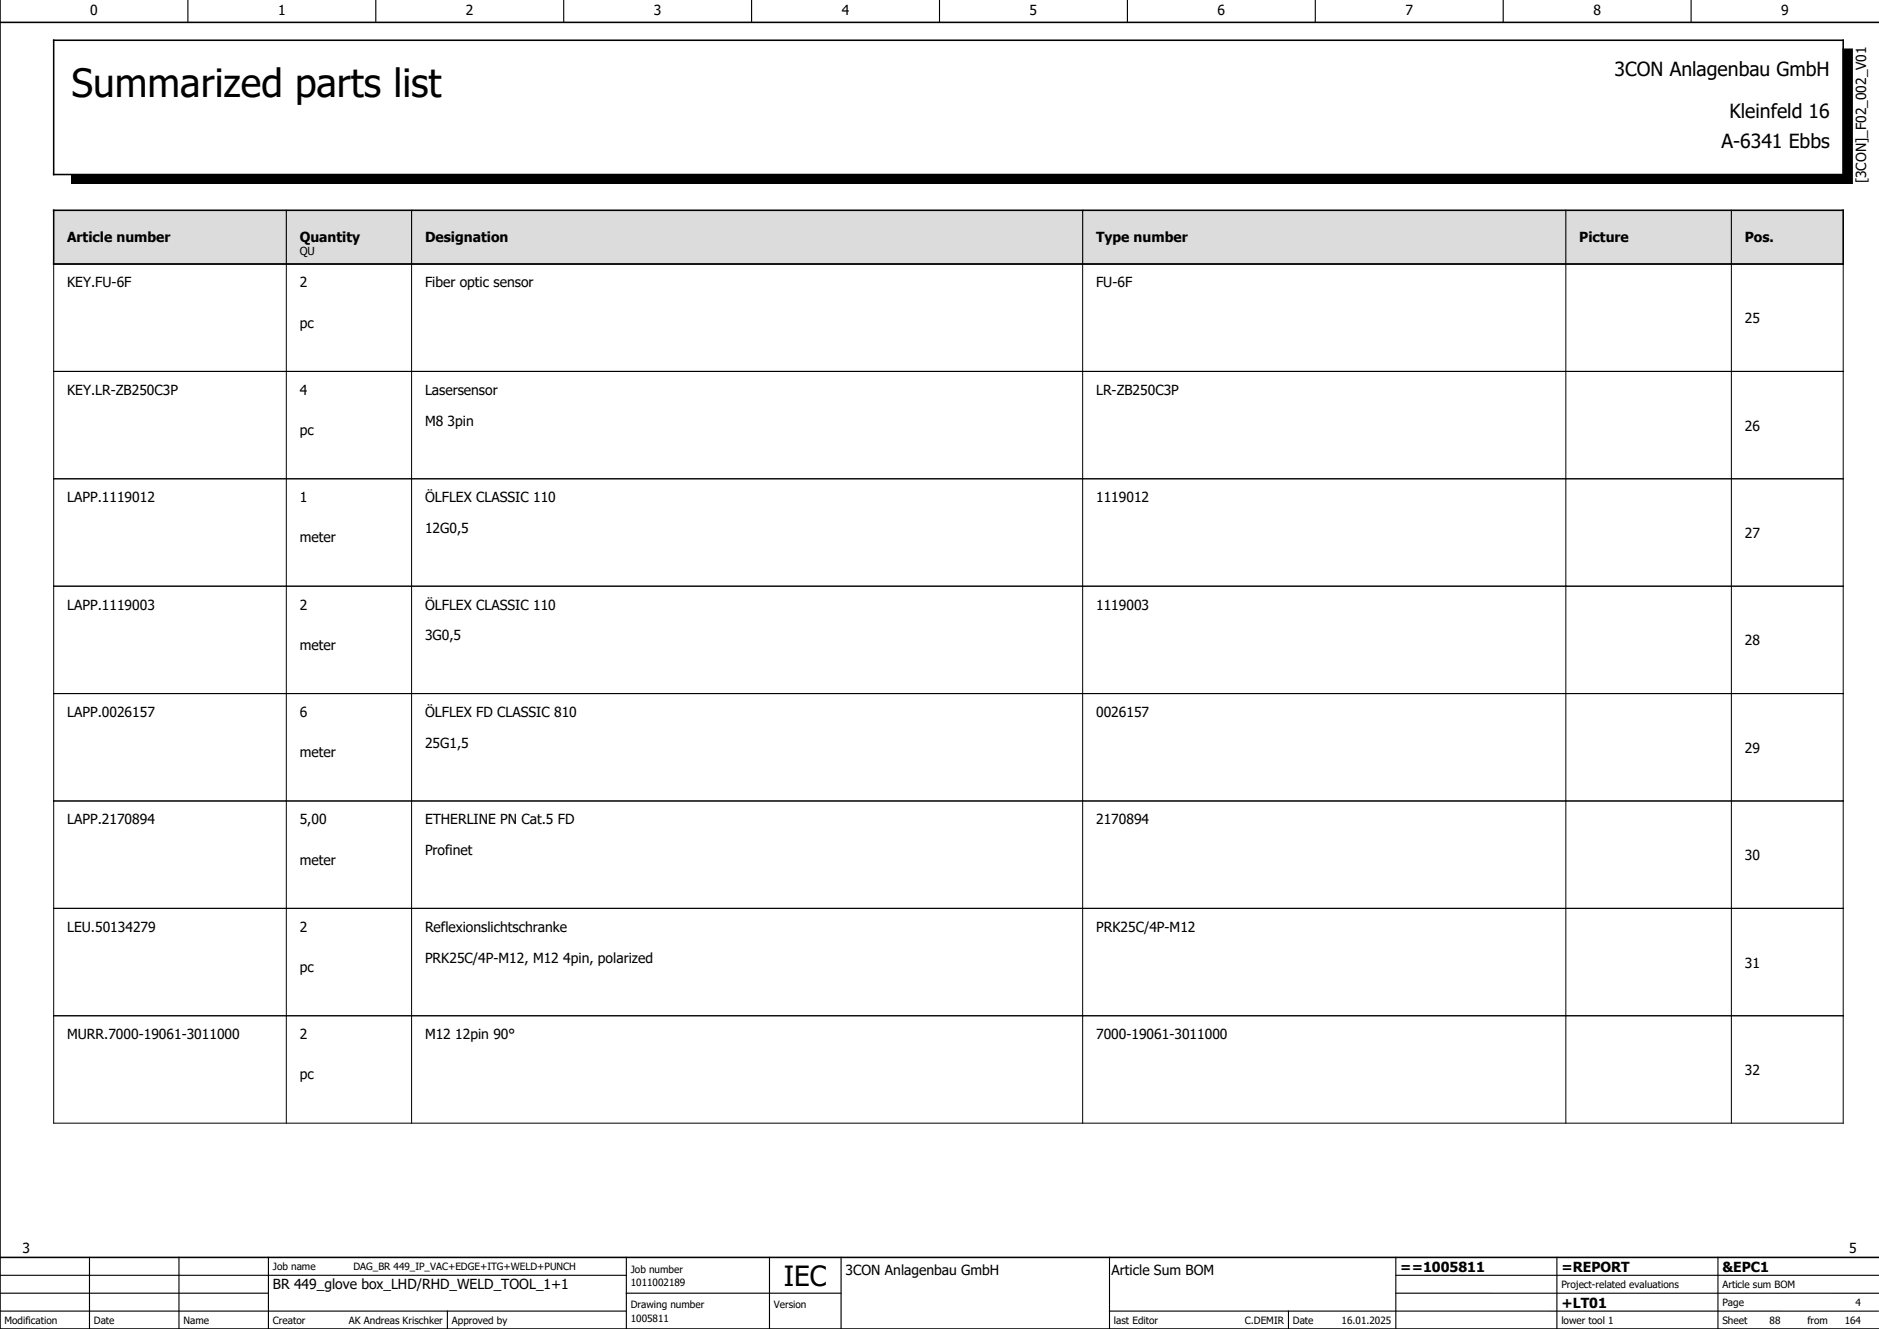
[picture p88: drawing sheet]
<svg xmlns="http://www.w3.org/2000/svg" width="420mm" height="297mm" viewBox="0 0 420 297" stroke-linecap="round" stroke-linejoin="round" font-family="sans-serif">
<defs><g id="words">
<text font-size="8.7" x="16" y="21.7">Summarized parts list</text>
<text font-size="6.2" x="175.2" y="287.5">IEC</text>
<g font-size="4.3">
<text x="360.9" y="17">3CON Anlagenbau GmbH</text>
<text x="386.6" y="26.4">Kleinfeld 16</text>
<text x="384.8" y="33">A-6341 Ebbs</text>
</g>
<g font-size="3.1">
<text x="20.2" y="3.4">0</text>
<text x="62.2" y="3.4">1</text>
<text x="104.2" y="3.4">2</text>
<text x="146.2" y="3.4">3</text>
<text x="188.2" y="3.4">4</text>
<text x="230.2" y="3.4">5</text>
<text x="272.2" y="3.4">6</text>
<text x="314.2" y="3.4">7</text>
<text x="356.2" y="3.4">8</text>
<text x="398.2" y="3.4">9</text>
<text x="417.1" y="41" transform="rotate(-90 417.1 41)">[3CON]_F02_002_V01</text>
<text x="15" y="54.1">Article number</text>
<text x="67" y="54.1">Quantity</text>
<text x="95" y="54.1">Designation</text>
<text x="245" y="54.1">Type number</text>
<text x="353" y="54.1">Picture</text>
<text x="390" y="54.1">Pos.</text>
<text x="15" y="64.2">KEY.FU-6F</text>
<text x="67" y="64.2">2</text>
<text x="95" y="64.2">Fiber optic sensor</text>
<text x="245" y="64.2">FU-6F</text>
<text x="67" y="73.2">pc</text>
<text x="390" y="72.2">25</text>
<text x="15" y="88.2">KEY.LR-ZB250C3P</text>
<text x="67" y="88.2">4</text>
<text x="95" y="88.2">Lasersensor</text>
<text x="245" y="88.2">LR-ZB250C3P</text>
<text x="95" y="95.1">M8 3pin</text>
<text x="67" y="97.2">pc</text>
<text x="390" y="96.2">26</text>
<text x="15" y="112.2">LAPP.1119012</text>
<text x="67" y="112.2">1</text>
<text x="95" y="112.2">ÖLFLEX CLASSIC 110</text>
<text x="245" y="112.2">1119012</text>
<text x="95" y="119.1">12G0,5</text>
<text x="67" y="121.2">meter</text>
<text x="390" y="120.2">27</text>
<text x="15" y="136.2">LAPP.1119003</text>
<text x="67" y="136.2">2</text>
<text x="95" y="136.2">ÖLFLEX CLASSIC 110</text>
<text x="245" y="136.2">1119003</text>
<text x="95" y="143.1">3G0,5</text>
<text x="67" y="145.2">meter</text>
<text x="390" y="144.2">28</text>
<text x="15" y="160.2">LAPP.0026157</text>
<text x="67" y="160.2">6</text>
<text x="95" y="160.2">ÖLFLEX FD CLASSIC 810</text>
<text x="245" y="160.2">0026157</text>
<text x="95" y="167.1">25G1,5</text>
<text x="67" y="169.2">meter</text>
<text x="390" y="168.2">29</text>
<text x="15" y="184.2">LAPP.2170894</text>
<text x="67" y="184.2">5,00</text>
<text x="95" y="184.2">ETHERLINE PN Cat.5 FD</text>
<text x="245" y="184.2">2170894</text>
<text x="95" y="191.1">Profinet</text>
<text x="67" y="193.2">meter</text>
<text x="390" y="192.2">30</text>
<text x="15" y="208.2">LEU.50134279</text>
<text x="67" y="208.2">2</text>
<text x="95" y="208.2">Reflexionslichtschranke</text>
<text x="245" y="208.2">PRK25C/4P-M12</text>
<text x="95" y="215.1">PRK25C/4P-M12, M12 4pin, polarized</text>
<text x="67" y="217.2">pc</text>
<text x="390" y="216.2">31</text>
<text x="15" y="232.2">MURR.7000-19061-3011000</text>
<text x="67" y="232.2">2</text>
<text x="95" y="232.2">M12 12pin 90°</text>
<text x="245" y="232.2">7000-19061-3011000</text>
<text x="67" y="241.2">pc</text>
<text x="390" y="240.2">32</text>
<text x="5" y="280">3</text>
<text x="413.3" y="280">5</text>
<text x="189" y="285">3CON Anlagenbau GmbH</text>
<text x="248.5" y="284.9">Article Sum BOM</text>
<text x="313" y="284.2">==1005811</text>
<text x="349" y="284.2">=REPORT</text>
<text x="385" y="284.2">&amp;EPC1</text>
<text x="61" y="288">BR 449_glove box_LHD/RHD_WELD_TOOL_1+1</text>
<text x="349" y="292.2">+LT01</text>
</g>
<text font-size="2.5" x="67" y="57">QU</text>
<g font-size="2.2">
<text x="61" y="283.9">Job name</text>
<text x="79" y="283.9">DAG_BR 449_IP_VAC+EDGE+ITG+WELD+PUNCH</text>
<text x="141" y="287.4">1011002189</text>
<text x="141" y="284.4">Job number</text>
<text x="349" y="287.9">Project-related evaluations</text>
<text x="385" y="287.9">Article sum BOM</text>
<text x="141" y="292.4">Drawing number</text>
<text x="173" y="292.4">Version</text>
<text x="385" y="291.9">Page</text>
<text x="414.8" y="291.9">4</text>
<text x="1" y="295.9">Modification</text>
<text x="21" y="295.9">Date</text>
<text x="41" y="295.9">Name</text>
<text x="61" y="295.9">Creator</text>
<text x="78" y="295.9">AK Andreas Krischker</text>
<text x="101" y="295.9">Approved by</text>
<text x="141" y="295.4">1005811</text>
<text x="249" y="295.9">last Editor</text>
<text x="278.3" y="295.9">C.DEMIR</text>
<text x="289" y="295.9">Date</text>
<text x="299.9" y="295.9">16.01.2025</text>
<text x="349" y="295.9">lower tool 1</text>
<text x="385" y="295.9">Sheet</text>
<text x="395.6" y="295.9">88</text>
<text x="404" y="295.9">from</text>
<text x="412.3" y="295.9">164</text>
</g>
</g></defs>
<g fill="none" stroke="#000" stroke-width=".25">
<path d="M42 0v5M84 0v5M126 0v5M168 0v5M210 0v5M252 0v5M294 0v5M336 0v5M378 0v5M64 47v12M92 47v12M242 47v12"/>
<path d="M350 47v12M387 47v12M0 293h140M0 289h60M0 285h140M20 281v16M40 281v16M60 281v16M100 293v3.9M140 289h48M140 281v16M172 281v16"/>
<path d="M188 281v16M248 293h171.9M248 281v16M288 293v3.9M312 289h107.9M312 281v16M348 281v16M384 281v16M420 285h-108"/>
</g>
<path d="M0 0v297h420M0 5h420M12 9h400v30h-400zM12 47h400v12h-400zM0 281h420" fill="none" stroke="#000" stroke-width=".35"/>
<path d="M12 47h400v12h-400z" fill="#dcdcdc" stroke="#dcdcdc" stroke-width=".22"/>
<path d="M12 47h400v12h-400z" fill="none" stroke="#dcdcdc" stroke-width=".22"/>
<path d="M16 39h396v2h-396zM412 11h2v30h-2z" fill="#000" stroke="#000" stroke-width=".22"/>
<g fill="none" stroke="#000" stroke-width=".22">
<path d="M412 39h-396v2h398v-30h-2v30M12 59h400v192h-400zM64 59v192M92 59v192M242 59v192M350 59v192M387 59v192M12 83h400M12 107h400M12 131h400M12 155h400M12 179h400"/>
<path d="M12 203h400M12 227h400"/>
</g>
<use href="#words"/>
</svg>
